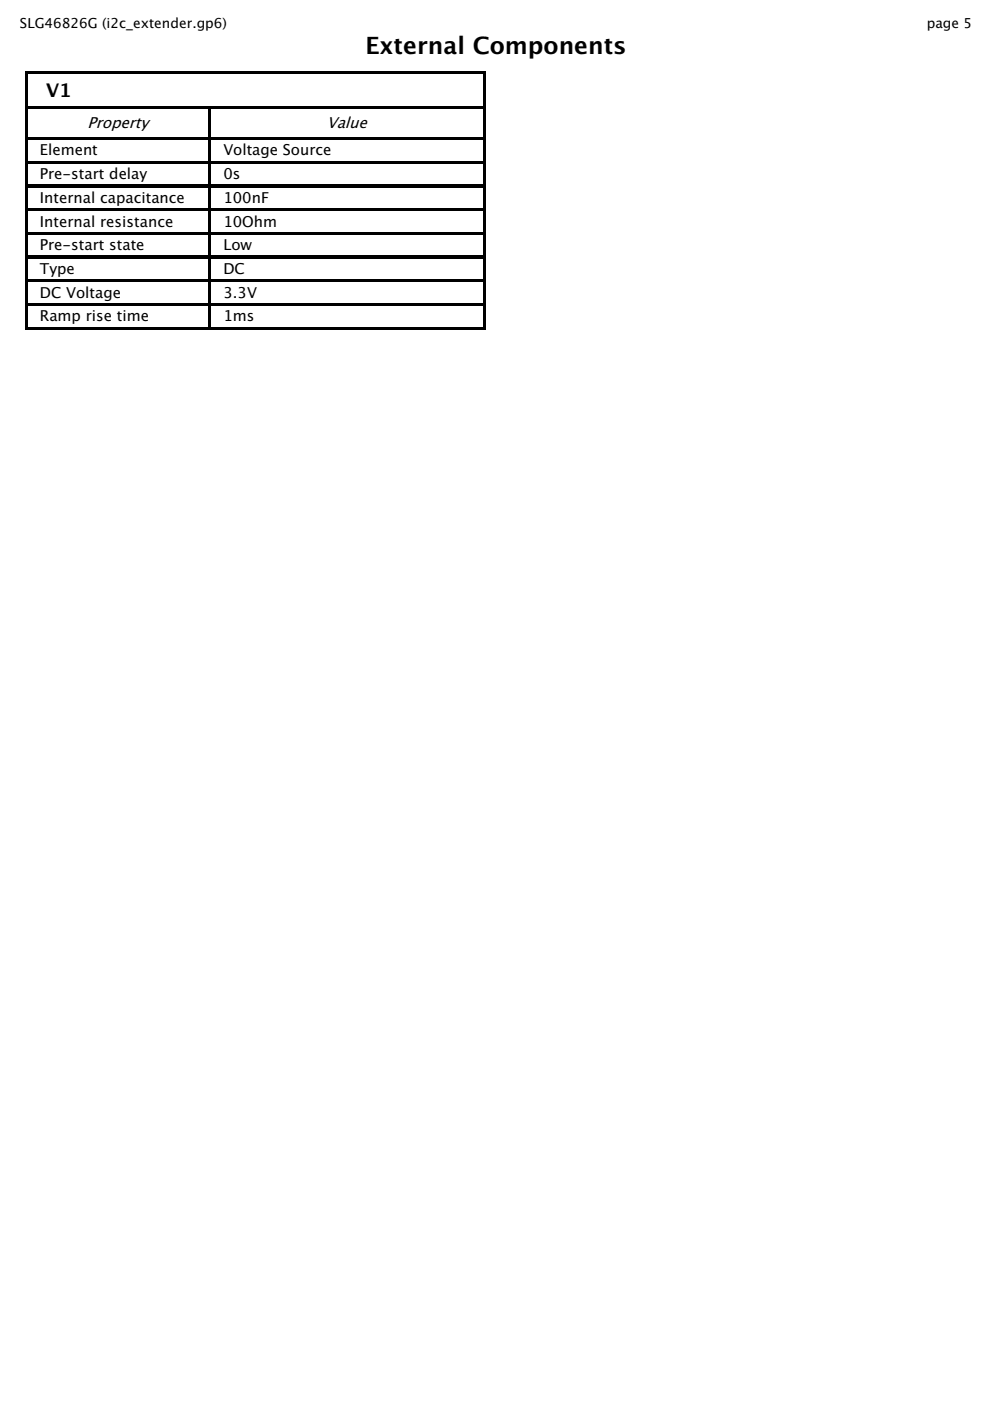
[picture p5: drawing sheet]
<svg xmlns="http://www.w3.org/2000/svg" width="210mm" height="297mm" viewBox="0 0 210 297" stroke-linecap="round" stroke-linejoin="round" font-family="sans-serif">
<defs><g id="words">
<text font-size="5" x="77.5" y="11.5">External Components</text>
<text font-size="4" x="9.8" y="20.5">V1</text>
<g font-size="3.3">
<text x="18.5" y="27.1">Property</text>
<text x="69.3" y="27.1">Value</text>
</g>
<g font-size="3.2">
<text x="8.5" y="33">Element</text>
<text x="47.4" y="33">Voltage Source</text>
<text x="8.5" y="38">Pre-start delay</text>
<text x="47.4" y="38">0s</text>
<text x="8.5" y="43">Internal capacitance</text>
<text x="47.4" y="43">100nF</text>
<text x="8.5" y="48">Internal resistance</text>
<text x="8.5" y="53.1">Pre-start state</text>
<text x="47.4" y="48">10Ohm</text>
<text x="47.4" y="53.1">Low</text>
<text x="8.5" y="58.1">Type</text>
<text x="47.4" y="58.1">DC</text>
<text x="8.5" y="63.1">DC Voltage</text>
<text x="47.4" y="63.1">3.3V</text>
<text x="8.5" y="68.2">Ramp rise time</text>
<text x="47.4" y="68.2">1ms</text>
</g>
<g font-size="2.9">
<text x="4.2" y="6">SLG46826G (i2c_extender.gp6)</text>
<text x="196.5" y="6">page 5</text>
</g>
</g></defs>
<g fill="none" stroke="#000" stroke-width=".26">
<path d="M5.4 15.1v54.7M5.6 15.2h97.3M5.7 15.3v54.3M5.8 15.5h96.9M102.5 15.6v6.9M102.8 15.3v54.3M5.8 22.6h96.9M5.8 22.9h38.6M5.8 29.2h38.6M5.8 29.5h38.6M5.8 34.3h38.6M5.8 34.5h38.6"/>
<path d="M5.8 39.3h38.6M5.8 39.6h38.6M44.3 23v6.1M44.3 29.6v4.5M44.3 34.7v4.5M44.3 39.7v4.5M44.6 22.8v46.8M44.7 22.9h58M44.7 29.2h58M44.7 29.5h58M44.7 34.3h58M44.7 34.5h58"/>
<path d="M44.7 39.3h58M44.7 39.6h58M102.5 23v6.1M102.5 29.6v4.5M102.5 34.7v4.5M102.5 39.7v4.5M5.8 44.3h38.6M5.8 44.6h38.6M5.8 49.3h38.6M5.8 49.6h38.6M5.8 54.4h38.6M5.8 54.6h38.6"/>
<path d="M5.8 59.4h38.6M5.8 59.7h38.6M44.3 44.7v4.5M44.3 49.7v4.5M44.3 54.8v4.5M44.3 59.8v4.5M44.7 44.3h58M44.7 44.6h58M44.7 49.3h58M44.7 49.6h58M44.7 54.4h58M44.7 54.6h58"/>
<path d="M44.7 59.4h58M44.7 59.7h58M102.5 44.7v4.5M102.5 49.7v4.5M102.5 54.8v4.5M102.5 59.8v4.5M5.6 69.7h97.3M5.8 64.4h38.6M5.8 64.7h38.6M5.8 69.5h38.6M44.3 64.8v4.5M44.7 64.4h58"/>
<path d="M44.7 64.7h58M44.7 69.5h58M102.5 64.8v4.5"/>
</g>
<use href="#words"/>
</svg>
